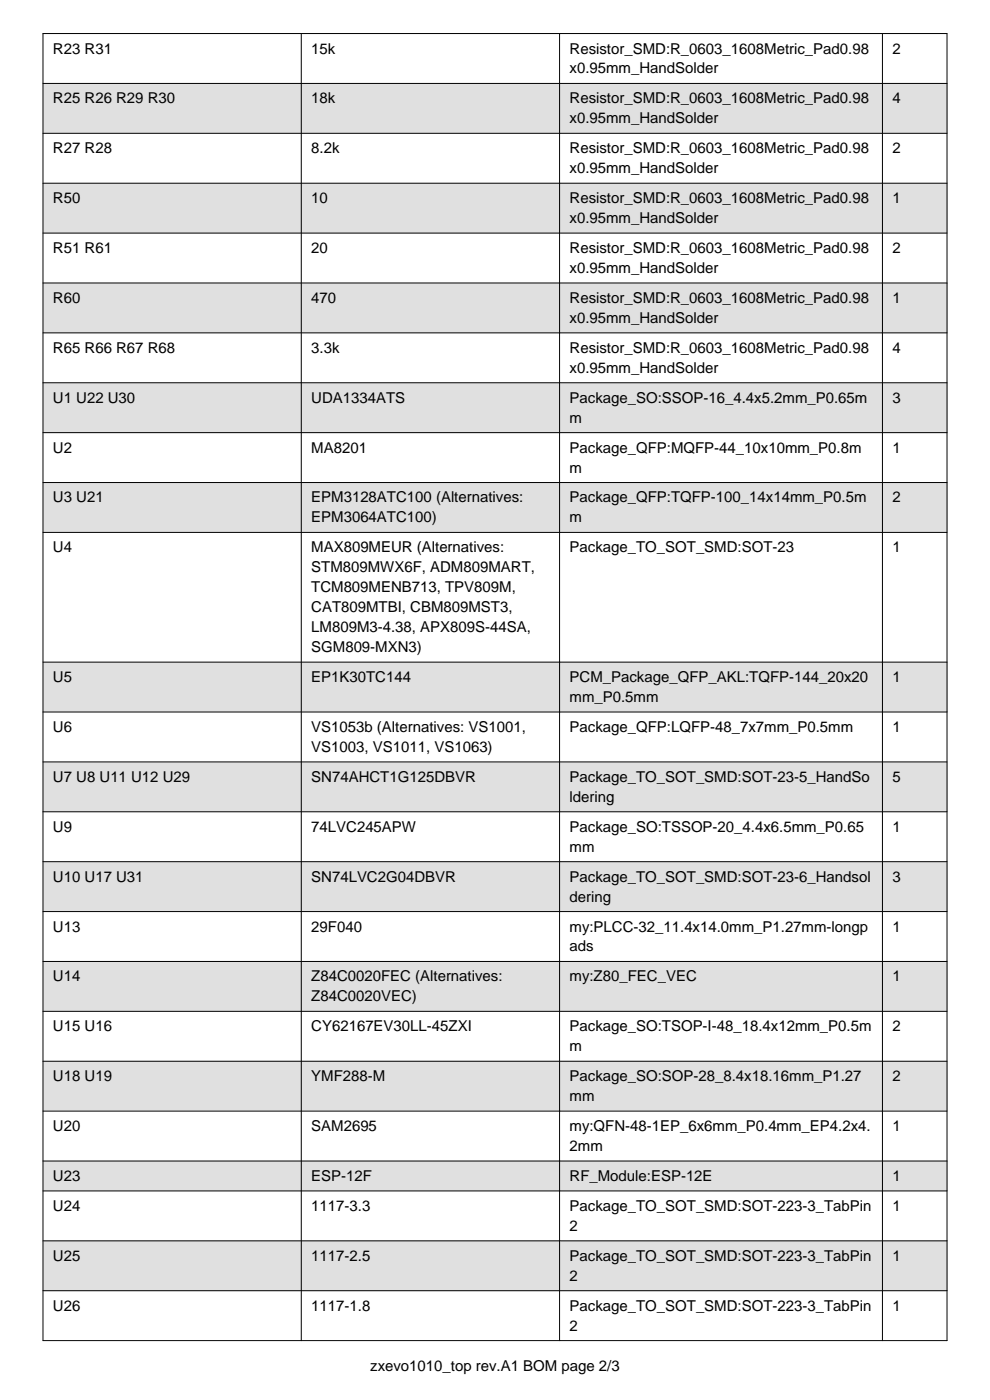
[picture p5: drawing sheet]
<svg xmlns="http://www.w3.org/2000/svg" width="210mm" height="297mm" viewBox="0 0 210 297" stroke-linecap="round" stroke-linejoin="round" font-family="sans-serif">
<defs><g id="words">
<g font-size="3.2">
<text x="11.2" y="11.3">R23 R31</text>
<text x="66" y="11.3">15k</text>
<text x="120.8" y="11.3">Resistor_SMD:R_0603_1608Metric_Pad0.98</text>
<text x="189.3" y="11.3">2</text>
<text x="120.8" y="15.6">x0.95mm_HandSolder</text>
<text x="11.2" y="21.9">R25 R26 R29 R30</text>
<text x="66" y="21.9">18k</text>
<text x="120.8" y="21.9">Resistor_SMD:R_0603_1608Metric_Pad0.98</text>
<text x="189.3" y="21.9">4</text>
<text x="120.8" y="26.2">x0.95mm_HandSolder</text>
<text x="11.2" y="32.5">R27 R28</text>
<text x="66" y="32.5">8.2k</text>
<text x="120.8" y="32.5">Resistor_SMD:R_0603_1608Metric_Pad0.98</text>
<text x="189.3" y="32.5">2</text>
<text x="120.8" y="36.7">x0.95mm_HandSolder</text>
<text x="11.2" y="43.1">R50</text>
<text x="66" y="43.1">10</text>
<text x="120.8" y="43.1">Resistor_SMD:R_0603_1608Metric_Pad0.98</text>
<text x="120.8" y="47.3">x0.95mm_HandSolder</text>
<text x="189.3" y="43.1">1</text>
<text x="11.2" y="53.7">R51 R61</text>
<text x="66" y="53.7">20</text>
<text x="120.8" y="53.7">Resistor_SMD:R_0603_1608Metric_Pad0.98</text>
<text x="189.3" y="53.7">2</text>
<text x="120.8" y="57.9">x0.95mm_HandSolder</text>
<text x="11.2" y="64.3">R60</text>
<text x="66" y="64.3">470</text>
<text x="120.8" y="64.3">Resistor_SMD:R_0603_1608Metric_Pad0.98</text>
<text x="189.3" y="64.3">1</text>
<text x="120.8" y="68.5">x0.95mm_HandSolder</text>
<text x="11.2" y="74.8">R65 R66 R67 R68</text>
<text x="66" y="74.8">3.3k</text>
<text x="120.8" y="74.8">Resistor_SMD:R_0603_1608Metric_Pad0.98</text>
<text x="189.3" y="74.8">4</text>
<text x="120.8" y="79.1">x0.95mm_HandSolder</text>
<text x="11.2" y="85.4">U1 U22 U30</text>
<text x="66" y="85.4">UDA1334ATS</text>
<text x="120.8" y="85.4">Package_SO:SSOP-16_4.4x5.2mm_P0.65m</text>
<text x="120.8" y="89.7">m</text>
<text x="189.3" y="85.4">3</text>
<text x="11.2" y="96">U2</text>
<text x="66" y="96">MA8201</text>
<text x="120.8" y="96">Package_QFP:MQFP-44_10x10mm_P0.8m</text>
<text x="120.8" y="100.2">m</text>
<text x="189.3" y="96">1</text>
<text x="11.2" y="106.6">U3 U21</text>
<text x="66" y="106.6">EPM3128ATC100 (Alternatives:</text>
<text x="120.8" y="106.6">Package_QFP:TQFP-100_14x14mm_P0.5m</text>
<text x="189.3" y="106.6">2</text>
<text x="66" y="110.8">EPM3064ATC100)</text>
<text x="120.8" y="110.8">m</text>
<text x="11.2" y="117.2">U4</text>
<text x="66" y="117.2">MAX809MEUR (Alternatives:</text>
<text x="120.8" y="117.2">Package_TO_SOT_SMD:SOT-23</text>
<text x="189.3" y="117.2">1</text>
<text x="66" y="121.4">STM809MWX6F, ADM809MART,</text>
<text x="66" y="125.6">TCM809MENB713, TPV809M,</text>
<text x="66" y="129.9">CAT809MTBI, CBM809MST3,</text>
<text x="66" y="134.1">LM809M3-4.38, APX809S-44SA,</text>
<text x="66" y="138.3">SGM809-MXN3)</text>
<text x="11.2" y="144.7">U5</text>
<text x="66" y="144.7">EP1K30TC144</text>
<text x="120.8" y="144.7">PCM_Package_QFP_AKL:TQFP-144_20x20</text>
<text x="120.8" y="148.9">mm_P0.5mm</text>
<text x="189.3" y="144.7">1</text>
<text x="11.2" y="155.3">U6</text>
<text x="66" y="155.3">VS1053b (Alternatives: VS1001,</text>
<text x="120.8" y="155.3">Package_QFP:LQFP-48_7x7mm_P0.5mm</text>
<text x="189.3" y="155.3">1</text>
<text x="66" y="159.5">VS1003, VS1011, VS1063)</text>
<text x="11.2" y="165.9">U7 U8 U11 U12 U29</text>
<text x="66" y="165.9">SN74AHCT1G125DBVR</text>
<text x="120.8" y="165.9">Package_TO_SOT_SMD:SOT-23-5_HandSo</text>
<text x="189.3" y="165.9">5</text>
<text x="120.8" y="170.1">ldering</text>
<text x="11.2" y="176.4">U9</text>
<text x="66" y="176.4">74LVC245APW</text>
<text x="120.8" y="176.4">Package_SO:TSSOP-20_4.4x6.5mm_P0.65</text>
<text x="189.3" y="176.4">1</text>
<text x="120.8" y="180.7">mm</text>
<text x="11.2" y="187">U10 U17 U31</text>
<text x="66" y="187">SN74LVC2G04DBVR</text>
<text x="120.8" y="187">Package_TO_SOT_SMD:SOT-23-6_Handsol</text>
<text x="120.8" y="191.3">dering</text>
<text x="189.3" y="187">3</text>
<text x="11.2" y="197.6">U13</text>
<text x="66" y="197.6">29F040</text>
<text x="120.8" y="197.6">my:PLCC-32_11.4x14.0mm_P1.27mm-longp</text>
<text x="189.3" y="197.6">1</text>
<text x="120.8" y="201.8">ads</text>
<text x="11.2" y="208.2">U14</text>
<text x="66" y="208.2">Z84C0020FEC (Alternatives:</text>
<text x="120.8" y="208.2">my:Z80_FEC_VEC</text>
<text x="189.3" y="208.2">1</text>
<text x="66" y="212.4">Z84C0020VEC)</text>
<text x="11.2" y="218.8">U15 U16</text>
<text x="66" y="218.8">CY62167EV30LL-45ZXI</text>
<text x="120.8" y="218.8">Package_SO:TSOP-I-48_18.4x12mm_P0.5m</text>
<text x="189.3" y="218.8">2</text>
<text x="120.8" y="223">m</text>
<text x="11.2" y="229.4">U18 U19</text>
<text x="66" y="229.4">YMF288-M</text>
<text x="120.8" y="229.4">Package_SO:SOP-28_8.4x18.16mm_P1.27</text>
<text x="120.8" y="233.6">mm</text>
<text x="189.3" y="229.4">2</text>
<text x="11.2" y="240">U20</text>
<text x="66" y="240">SAM2695</text>
<text x="120.8" y="240">my:QFN-48-1EP_6x6mm_P0.4mm_EP4.2x4.</text>
<text x="189.3" y="240">1</text>
<text x="120.8" y="244.2">2mm</text>
<text x="11.2" y="250.5">U23</text>
<text x="66" y="250.5">ESP-12F</text>
<text x="120.8" y="250.5">RF_Module:ESP-12E</text>
<text x="189.3" y="250.5">1</text>
<text x="11.2" y="256.9">U24</text>
<text x="66" y="256.9">1117-3.3</text>
<text x="120.8" y="256.9">Package_TO_SOT_SMD:SOT-223-3_TabPin</text>
<text x="189.3" y="256.9">1</text>
<text x="120.8" y="261.1">2</text>
<text x="11.2" y="267.5">U25</text>
<text x="66" y="267.5">1117-2.5</text>
<text x="120.8" y="267.5">Package_TO_SOT_SMD:SOT-223-3_TabPin</text>
<text x="189.3" y="267.5">1</text>
<text x="120.8" y="271.7">2</text>
<text x="11.2" y="278.1">U26</text>
<text x="66" y="278.1">1117-1.8</text>
<text x="120.8" y="278.1">Package_TO_SOT_SMD:SOT-223-3_TabPin</text>
<text x="189.3" y="278.1">1</text>
<text x="120.8" y="282.3">2</text>
<text x="78.5" y="290.9">zxevo1010_top rev.A1 BOM page 2/3</text>
</g>
</g></defs>
<path d="M9.1 17.7h191.8v10.6h-191.8z" fill-rule="evenodd" fill="#e0e0e0"/>
<path d="M9.1 28.3h191.8v10.6h-191.8z" fill-rule="evenodd" fill="#fff"/>
<path d="M9.1 38.9h191.8v10.6h-191.8z" fill-rule="evenodd" fill="#e0e0e0"/>
<path d="M9.1 49.5h191.8v10.5h-191.8z" fill-rule="evenodd" fill="#fff"/>
<path d="M9.1 60h191.8v10.6h-191.8z" fill-rule="evenodd" fill="#e0e0e0"/>
<path d="M9.1 70.6h191.8v10.6h-191.8z" fill-rule="evenodd" fill="#fff"/>
<path d="M9.1 81.2h191.8v10.6h-191.8z" fill-rule="evenodd" fill="#e0e0e0"/>
<path d="M9.1 91.8h191.8v10.6h-191.8z" fill-rule="evenodd" fill="#fff"/>
<path d="M9.1 102.4h191.8v10.6h-191.8z" fill-rule="evenodd" fill="#e0e0e0"/>
<path d="M9.1 113h191.8v27.5h-191.8z" fill-rule="evenodd" fill="#fff"/>
<path d="M9.1 140.5h191.8v10.6h-191.8z" fill-rule="evenodd" fill="#e0e0e0"/>
<path d="M9.1 151.1h191.8v10.5h-191.8z" fill-rule="evenodd" fill="#fff"/>
<path d="M9.1 161.6h191.8v10.6h-191.8z" fill-rule="evenodd" fill="#e0e0e0"/>
<path d="M9.1 172.2h191.8v10.6h-191.8z" fill-rule="evenodd" fill="#fff"/>
<path d="M9.1 182.8h191.8v10.6h-191.8z" fill-rule="evenodd" fill="#e0e0e0"/>
<path d="M9.1 193.4h191.8v10.6h-191.8z" fill-rule="evenodd" fill="#fff"/>
<path d="M9.1 204h191.8v10.6h-191.8z" fill-rule="evenodd" fill="#e0e0e0"/>
<path d="M9.1 214.6h191.8v10.5h-191.8z" fill-rule="evenodd" fill="#fff"/>
<path d="M9.1 225.1h191.8v10.6h-191.8z" fill-rule="evenodd" fill="#e0e0e0"/>
<path d="M9.1 235.7h191.8v10.6h-191.8z" fill-rule="evenodd" fill="#fff"/>
<path d="M9.1 246.3h191.8v6.4h-191.8z" fill-rule="evenodd" fill="#e0e0e0"/>
<path d="M9.1 252.7h191.8v10.5h-191.8z" fill-rule="evenodd" fill="#fff"/>
<path d="M9.1 263.2h191.8v10.6h-191.8z" fill-rule="evenodd" fill="#e0e0e0"/>
<path d="M9.1 273.8h191.8v10.6h-191.8z" fill-rule="evenodd" fill="#fff"/>
<g fill="none" stroke="#000" stroke-width=".21">
<path d="M9.1 7.1h191.8v277.3h-191.8zM9.1 17.7h191.8M63.9 7.1v277.3M118.7 7.1v277.3M187.2 7.1v277.3M9.1 28.3h191.8M9.1 38.9h191.8M9.1 49.5h191.8M9.1 60h191.8M9.1 70.6h191.8M9.1 81.2h191.8M9.1 91.8h191.8"/>
<path d="M9.1 102.4h191.8M9.1 113h191.8M9.1 140.5h191.8M9.1 151.1h191.8M9.1 161.6h191.8M9.1 172.2h191.8M9.1 182.8h191.8M9.1 193.4h191.8M9.1 204h191.8M9.1 214.6h191.8M9.1 225.1h191.8M9.1 235.7h191.8"/>
<path d="M9.1 246.3h191.8M9.1 252.7h191.8M9.1 263.2h191.8M9.1 273.8h191.8"/>
</g>
<use href="#words"/>
</svg>
